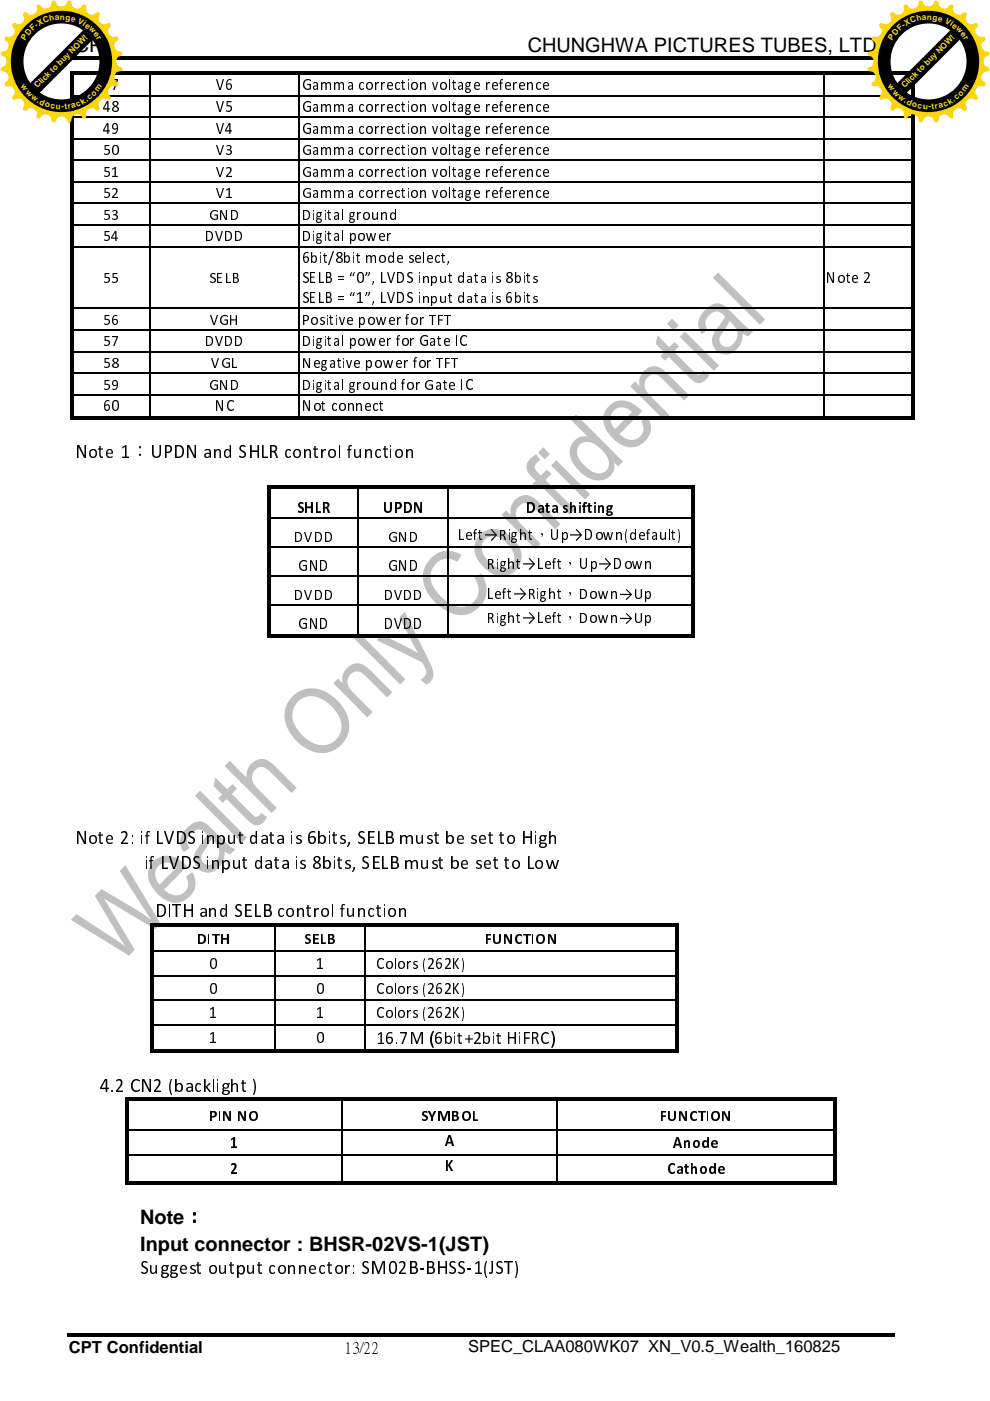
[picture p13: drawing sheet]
<svg xmlns="http://www.w3.org/2000/svg" width="210mm" height="297mm" viewBox="0 0 210 297" stroke-linecap="round" stroke-linejoin="round" font-family="sans-serif">
<defs><g id="words">
<g font-size="4.2">
<text x="15.9" y="10.9">CPT</text>
<text x="111.9" y="10.9">CHUNGHWA PICTURES TUBES, LTD.,</text>
<text x="15.9" y="97.2">Note 1：UPDN and SHLR control function</text>
<text x="15.9" y="179">Note 2: if LVDS input data is 6bits, SELB must be set to High</text>
<text x="30.7" y="184.2">if LVDS input data is 8bits, SELB must be set to Low</text>
<text x="32.8" y="194.5">DITH and SELB control function</text>
<text x="21.2" y="231.5">4.2 CN2 (backlight )</text>
<text x="29.7" y="259.6">Note：</text>
<text x="29.7" y="265.1">Input connector : BHSR-02VS-1(JST)</text>
<text x="29.7" y="270.1">Suggest output connector: SM02B-BHSS-1(JST)</text>
</g>
<text font-size="3.9" x="79.7" y="221.3">16.7M (6bit+2bit HiFRC)</text>
<g font-size="3.5">
<text x="21.8" y="19.2">47</text>
<text x="21.8" y="23.7">48</text>
<text x="45.8" y="19.2">V6</text>
<text x="45.8" y="23.7">V5</text>
<text x="64" y="19.2">Gamma correction voltage reference</text>
<text x="64" y="23.7">Gamma correction voltage reference</text>
<text x="21.8" y="28.3">49</text>
<text x="45.8" y="28.3">V4</text>
<text x="64" y="28.3">Gamma correction voltage reference</text>
<text x="21.8" y="32.9">50</text>
<text x="45.8" y="32.9">V3</text>
<text x="64" y="32.9">Gamma correction voltage reference</text>
<text x="21.8" y="37.5">51</text>
<text x="45.8" y="37.5">V2</text>
<text x="64" y="37.5">Gamma correction voltage reference</text>
<text x="21.8" y="42">52</text>
<text x="21.8" y="46.6">53</text>
<text x="44.3" y="46.6">GND</text>
<text x="45.8" y="42">V1</text>
<text x="64" y="42">Gamma correction voltage reference</text>
<text x="64" y="46.6">Digital ground</text>
<text x="21.8" y="51.2">54</text>
<text x="43.4" y="51.2">DVDD</text>
<text x="64" y="51.2">Digital power</text>
<text x="64" y="55.8">6bit/8bit mode select,</text>
<text x="21.8" y="60">55</text>
<text x="44.3" y="60">SELB</text>
<text x="64" y="60">SELB = “0”, LVDS input data is 8bits</text>
<text x="64" y="64.3">SELB = “1”, LVDS input data is 6bits</text>
<text x="175.1" y="60">Note 2</text>
<text x="21.8" y="68.9">56</text>
<text x="44.5" y="68.9">VGH</text>
<text x="64" y="68.9">Positive power for TFT</text>
<text x="21.8" y="73.4">57</text>
<text x="43.4" y="73.4">DVDD</text>
<text x="64" y="73.4">Digital power for Gate IC</text>
<text x="21.8" y="78">58</text>
<text x="21.8" y="82.6">59</text>
<text x="44.3" y="82.6">GND</text>
<text x="44.8" y="78">VGL</text>
<text x="64" y="82.6">Digital ground for Gate IC</text>
<text x="64" y="78">Negative power for TFT</text>
<text x="21.8" y="87.2">60</text>
<text x="45.6" y="87.2">NC</text>
<text x="64" y="87.2">Not connect</text>
<text x="62.9" y="108.7">SHLR</text>
<text x="81.2" y="108.7">UPDN</text>
<text x="111.6" y="108.7">Data shifting</text>
<text x="62.4" y="114.9">DVDD</text>
<text x="82.2" y="114.9">GND</text>
<text x="97.1" y="114.6">Left→Right，Up→Down(default)</text>
<text x="63.2" y="121">GND</text>
<text x="82.2" y="121">GND</text>
<text x="103.2" y="120.7">Right→Left，Up→Down</text>
<text x="62.4" y="127.2">DVDD</text>
<text x="81.3" y="127.2">DVDD</text>
<text x="103.2" y="126.9">Left→Right，Down→Up</text>
<text x="63.2" y="133.4">GND</text>
<text x="81.3" y="133.4">DVDD</text>
<text x="103.2" y="132.1">Right→Left，Down→Up</text>
<text x="41.7" y="200.2">DITH</text>
<text x="64.4" y="200.2">SELB</text>
<text x="102.7" y="200.2">FUNCTION</text>
<text x="44.4" y="205.4">0</text>
<text x="66.9" y="205.4">1</text>
<text x="79.7" y="205.4">Colors (262K)</text>
<text x="44.4" y="210.7">0</text>
<text x="44.4" y="215.9">1</text>
<text x="66.9" y="210.7">0</text>
<text x="66.9" y="215.9">1</text>
<text x="79.7" y="210.7">Colors (262K)</text>
<text x="79.7" y="215.9">Colors (262K)</text>
<text x="44.4" y="221.1">1</text>
<text x="66.9" y="221.1">0</text>
<text x="44.4" y="237.6">PIN NO</text>
<text x="89.2" y="237.6">SYMBOL</text>
<text x="139.8" y="237.6">FUNCTION</text>
<text x="48.8" y="243.4">1</text>
<text x="94.3" y="243">A</text>
<text x="142.7" y="243.4">Anode</text>
<text x="48.8" y="248.9">2</text>
<text x="94.4" y="248.3">K</text>
<text x="141.4" y="248.9">Cathode</text>
<text x="14.6" y="286.9">CPT Confidential</text>
<text x="72.9" y="286.8">13/22</text>
<text x="99.3" y="286.7">SPEC_CLAA080WK07 XN_V0.5_Wealth_160825</text>
</g>
<g font-size="1.7" fill="#ffd700">
<text x="7.8" y="5.9" transform="rotate(-35 7.8 5.9)">-</text>
<text x="8.3" y="5.5" transform="rotate(-29 8.3 5.5)">X</text>
<text x="9.4" y="4.9" transform="rotate(-20 9.4 4.9)">C</text>
<text x="10.6" y="4.5" transform="rotate(-13 10.6 4.5)">h</text>
<text x="11.7" y="4.3" transform="rotate(-6 11.7 4.3)">a</text>
<text x="12.7" y="4.2" transform="rotate(1 12.7 4.2)">n</text>
<text x="13.8" y="4.2" transform="rotate(9 13.8 4.2)">g</text>
<text x="14.9" y="4.4" transform="rotate(15 14.9 4.4)">e</text>
<text x="16.4" y="4.8" transform="rotate(26 16.4 4.8)">V</text>
<text x="17.5" y="5.4" transform="rotate(32 17.5 5.4)">i</text>
<text x="17.9" y="5.6" transform="rotate(36 17.9 5.6)">e</text>
<text x="191.6" y="5.9" transform="rotate(-35 191.6 5.9)">-</text>
<text x="192.1" y="5.5" transform="rotate(-29 192.1 5.5)">X</text>
<text x="193.2" y="4.9" transform="rotate(-20 193.2 4.9)">C</text>
<text x="194.4" y="4.5" transform="rotate(-13 194.4 4.5)">h</text>
<text x="195.5" y="4.3" transform="rotate(-6 195.5 4.3)">a</text>
<text x="196.5" y="4.2" transform="rotate(1 196.5 4.2)">n</text>
<text x="197.7" y="4.2" transform="rotate(9 197.7 4.2)">g</text>
<text x="198.8" y="4.4" transform="rotate(15 198.8 4.4)">e</text>
<text x="200.2" y="4.8" transform="rotate(26 200.2 4.8)">V</text>
<text x="201.3" y="5.4" transform="rotate(32 201.3 5.4)">i</text>
<text x="201.7" y="5.6" transform="rotate(36 201.7 5.6)">e</text>
<text x="5.3" y="8.6" transform="rotate(-56 5.3 8.6)">P</text>
<text x="6" y="7.6" transform="rotate(-48 6 7.6)">D</text>
<text x="6.9" y="6.6" transform="rotate(-40 6.9 6.6)">F</text>
<text x="18.7" y="6.2" transform="rotate(44 18.7 6.2)">w</text>
<text x="19.7" y="7.2" transform="rotate(52 19.7 7.2)">e</text>
<text x="20.3" y="8" transform="rotate(58 20.3 8)">r</text>
<text x="189.2" y="8.6" transform="rotate(-56 189.2 8.6)">P</text>
<text x="189.9" y="7.6" transform="rotate(-48 189.9 7.6)">D</text>
<text x="190.8" y="6.6" transform="rotate(-40 190.8 6.6)">F</text>
<text x="202.6" y="6.2" transform="rotate(44 202.6 6.2)">w</text>
<text x="203.6" y="7.2" transform="rotate(52 203.6 7.2)">e</text>
<text x="204.2" y="8" transform="rotate(58 204.2 8)">r</text>
<text x="4.3" y="18.3" transform="rotate(55 4.3 18.3)">w</text>
<text x="5.3" y="19.6" transform="rotate(46 5.3 19.6)">w</text>
<text x="6.5" y="20.8" transform="rotate(36 6.5 20.8)">w</text>
<text x="7.7" y="21.7" transform="rotate(30 7.7 21.7)">.</text>
<text x="8" y="18.8" transform="rotate(-45 8 18.8)">Click to buy NOW!</text>
<text x="8.3" y="22" transform="rotate(25 8.3 22)">d</text>
<text x="9.4" y="22.5" transform="rotate(18 9.4 22.5)">o</text>
<text x="10.6" y="22.9" transform="rotate(11 10.6 22.9)">c</text>
<text x="11.8" y="23.1" transform="rotate(4 11.8 23.1)">u</text>
<text x="13" y="23.2" transform="rotate(-2 13 23.2)">-</text>
<text x="13.7" y="23.1" transform="rotate(-6 13.7 23.1)">t</text>
<text x="14.4" y="23.1" transform="rotate(-10 14.4 23.1)">r</text>
<text x="15.3" y="22.9" transform="rotate(-15 15.3 22.9)">a</text>
<text x="16.4" y="22.6" transform="rotate(-22 16.4 22.6)">c</text>
<text x="17.5" y="22.2" transform="rotate(-29 17.5 22.2)">k</text>
<text x="18.4" y="21.6" transform="rotate(-34 18.4 21.6)">.</text>
<text x="19" y="21.3" transform="rotate(-38 19 21.3)">c</text>
<text x="19.9" y="20.5" transform="rotate(-45 19.9 20.5)">o</text>
<text x="20.8" y="19.6" transform="rotate(-54 20.8 19.6)">m</text>
<text x="188.2" y="18.3" transform="rotate(55 188.2 18.3)">w</text>
<text x="189.1" y="19.6" transform="rotate(46 189.1 19.6)">w</text>
<text x="190.3" y="20.8" transform="rotate(36 190.3 20.8)">w</text>
<text x="191.6" y="21.7" transform="rotate(30 191.6 21.7)">.</text>
<text x="191.8" y="18.8" transform="rotate(-45 191.8 18.8)">Click to buy NOW!</text>
<text x="192.1" y="22" transform="rotate(25 192.1 22)">d</text>
<text x="193.3" y="22.5" transform="rotate(18 193.3 22.5)">o</text>
<text x="194.5" y="22.9" transform="rotate(11 194.5 22.9)">c</text>
<text x="195.6" y="23.1" transform="rotate(4 195.6 23.1)">u</text>
<text x="196.9" y="23.2" transform="rotate(-2 196.9 23.2)">-</text>
<text x="197.6" y="23.1" transform="rotate(-6 197.6 23.1)">t</text>
<text x="198.3" y="23.1" transform="rotate(-10 198.3 23.1)">r</text>
<text x="199.1" y="22.9" transform="rotate(-15 199.1 22.9)">a</text>
<text x="200.2" y="22.6" transform="rotate(-22 200.2 22.6)">c</text>
<text x="201.3" y="22.2" transform="rotate(-29 201.3 22.2)">k</text>
<text x="202.3" y="21.6" transform="rotate(-34 202.3 21.6)">.</text>
<text x="202.8" y="21.3" transform="rotate(-38 202.8 21.3)">c</text>
<text x="203.7" y="20.5" transform="rotate(-45 203.7 20.5)">o</text>
<text x="204.6" y="19.6" transform="rotate(-54 204.6 19.6)">m</text>
</g>
</g></defs>
<path d="M15.1 11.9h82.1v.8h-82.1zM96.9 11.9h.8v.8h-.8zM97.7 11.9h91v.8h-91zM14.1 282.7h40.5v.7h-40.5zM54.6 282.7h.7v.7h-.7zM55.3 282.7h43.3v.7h-43.3zM98.6 282.7h.8v.7h-.8zM99.4 282.7h90.2v.7h-90.2z" fill="#000"/>
<g fill="#c0c0c0">
<path d="M16.2 193.8l10.3 6.8-6.4-10.7 1.4-1.4 7.7 4.5 2.9 2.1-6.7-10.4 1.2-1.3 7.5 12.5-1.2 1.1-10.9-6.5 6.6 10.9-1.3 1.2-12.3-7.6z" fill-rule="evenodd"/>
<path d="M32.6 182.6a4.3 4.3 0 0 1 6.2 .3l.8 .8-4.8 4.9a3.1 3.1 0 0 0 4.4 .5 2.52 2.52 0 0 0 .3-3.2l1.2-1a4.2 4.2 0 0 1-.8 5.5 4.2 4.2 0 0 1-5.5 0 5.8 5.8 0 0 1-2.8-6.3zM33.6 183.6a2.77 2.77 0 0 0 .2 3.9l3.7-3.6a2.65 2.65 0 0 0-3.9-.3z" fill-rule="evenodd"/>
<path d="M39.7 175.5a2.93 2.93 0 0 1 4.5-.4l2.9 2.8a7 7 0 0 0 2.8 2.1l-1.1 1.2-1.1-.7a4.3 4.3 0 0 1-3.6 4.5 3.1 3.1 0 0 1-2.8-2 3.1 3.1 0 0 1 .8-3.3l1.8-2.8a2.02 2.02 0 0 0-3-.5 2.16 2.16 0 0 0-.7 3.4l-1.3 .9a3.6 3.6 0 0 1 .8-5.2zM44.8 177.9l-.6 1.2a5 5 0 0 0-1.5 3.1 1.73 1.73 0 0 0 1.5 1.2 1.73 1.73 0 0 0 1.7-1 3.2 3.2 0 0 0-1.1-4.5z" fill-rule="evenodd"/>
<path d="M42.1 167.9l.3-.3 10 10-1.1 1.1-10-10z" fill-rule="evenodd"/>
<path d="M45.7 164.8l2.5 2.5 1.1-1.1 .9 1-1.1 1.1 4.5 4.5a.9 .9 0 0 0 .9 .4 .9 .9 0 0 0 .7-.6l.2-.3 1.2 1a2.31 2.31 0 0 1-3.1 1.4l-5.5-5.3-.8 .8-.9-1 .8-.8-1.8-1.7z" fill-rule="evenodd"/>
<path d="M48.7 161.3l3.6 3.6a3.2 3.2 0 0 1 1.7-3.6 3.2 3.2 0 0 1 3.9 .8l5 4.9-1.1 1.1-4.6-4.5a2.05 2.05 0 0 0-3.1-.4 2.52 2.52 0 0 0 .3 3.8l4.3 4.3-1.1 1.1-10-10z" fill-rule="evenodd"/>
<path d="M62 147.7a6.1 6.1 0 0 1 8.5-.1 7.6 7.6 0 0 1 3.3 8.1 5.9 5.9 0 0 1-9.4 2.7 8.4 8.4 0 0 1-4-7.7 5.5 5.5 0 0 1 1.6-3zM63.2 148.8a4.4 4.4 0 0 0-.1 6 6.5 6.5 0 0 0 6.1 3.1 4.1 4.1 0 0 0 2.4-6.5 6.9 6.9 0 0 0-6.3-3.7l-.9 .2z" fill-rule="evenodd"/>
<path d="M73.6 141.6a3 3 0 0 1 4.8 .3l4.8 4.9-1.1 1.1-2.8-2.8a10.7 10.7 0 0 0-3.1-2.7 2.21 2.21 0 0 0-2.3 1.2 2.21 2.21 0 0 0 .4 2.6l4.7 4.8-1.1 1.1-7.2-7.2 1-1 1 1a3.1 3.1 0 0 1 .9-3.3z" fill-rule="evenodd"/>
<path d="M76 134l9.9 10-1.1 1.1-9.9-9.9z" fill-rule="evenodd"/>
<path d="M85.5 130l.3-.3 4.4 8.9a9.8 9.8 0 0 1 1.7 4.8 2.31 2.31 0 0 1-1.5 1.7l-1.3-1a1.74 1.74 0 0 0 .9-2.8 1.95 1.95 0 0 0-1.4-1.3l-8.8-4.3 1.2-1.2 7.7 4-4-7.7z" fill-rule="evenodd"/>
<path d="M91.4 118.3a5 5 0 0 1 6.4-.7l-.8 1.5a3.8 3.8 0 0 0-4.8 .7 3.8 3.8 0 0 0-.2 4.9 8.8 8.8 0 0 0 5.5 4 3.8 3.8 0 0 0 3.7-2.1 3.8 3.8 0 0 0-.7-4.2l1.6-.8a5.5 5.5 0 0 1-.6 7.2 5.5 5.5 0 0 1-7.3 .5 8.5 8.5 0 0 1-4.5-7.7l.4-1.5z" fill-rule="evenodd"/>
<path d="M101.8 113.4a4.4 4.4 0 0 1 6.3 .1 5.8 5.8 0 0 1 2.5 5 4.2 4.2 0 0 1-7 2.6 5.8 5.8 0 0 1-2.9-5.9l.4-1zM102.8 114.4a3 3 0 0 0 .4 4.2 4.3 4.3 0 0 0 4 2 2.62 2.62 0 0 0 1.1-4.5 4.6 4.6 0 0 0-4.3-2.3z" fill-rule="evenodd"/>
<path d="M109.2 106a3 3 0 0 1 4.8 .3l4.8 4.8-1.1 1.1-2.2-2.2a14.2 14.2 0 0 0-3.7-3.3 2.23 2.23 0 0 0-2.2 1.2 2.23 2.23 0 0 0 .3 2.6l4.7 4.8-1.1 1.1-7.2-7.2 1-1 1 1a3.3 3.3 0 0 1 .9-3.2z" fill-rule="evenodd"/>
<path d="M112.5 97.2l1.1-.9 1 1.2a1.62 1.62 0 0 0-1.1 2.1l1.2 1.2 1.3-1.2 .9 .9-1.2 1.3 6.2 6.2-1.1 1.1-6.2-6.2-1 .9-1-.9 1-1-.4-.3a3.2 3.2 0 0 1-1.5-3.3z" fill-rule="evenodd"/>
<path d="M115.2 94.8l1.4 1.5-1.1 1.1-1.4-1.4zM117.1 98.4l.8-.8 7.2 7.2-1.1 1.1-7.2-7.2z" fill-rule="evenodd"/>
<path d="M121 89l1.1-1.1 10 10-1 1-.9-.9a3.3 3.3 0 0 1-4.6 3.7 7.7 7.7 0 0 1-4.8-5.5 3.3 3.3 0 0 1 3.8-3.6zM122.9 94.3a2.89 2.89 0 0 0 .6 4 4.6 4.6 0 0 0 4 2 2.25 2.25 0 0 0 1.1-3.6 6 6 0 0 0-4.2-3 1.97 1.97 0 0 0-1.5 .6z" fill-rule="evenodd"/>
<path d="M129.2 86.1a4.3 4.3 0 0 1 6.1 .3l.9 .8-4.9 4.8a3.1 3.1 0 0 0 4.4 .5 2.43 2.43 0 0 0 .3-3.2l1.3-1a4.3 4.3 0 0 1-1.1 5.7 4.3 4.3 0 0 1-5.8-.6 5.5 5.5 0 0 1-2.3-5.9zM130.2 87a2.77 2.77 0 0 0 .2 4l3.6-3.7a2.75 2.75 0 0 0-3.8-.3z" fill-rule="evenodd"/>
<path d="M136.5 78.7a3 3 0 0 1 4.8 .3l4.8 4.8-1.1 1.1-2.7-2.7a10.4 10.4 0 0 0-3.2-2.8 2.22 2.22 0 0 0-2.2 1.2 2.22 2.22 0 0 0 .3 2.6l4.7 4.8-1.1 1.1-7.2-7.2 1-1 1 1.1a3.3 3.3 0 0 1 .9-3.3z" fill-rule="evenodd"/>
<path d="M139.4 71.1l2.5 2.5 1.1-1.1 1 .9-1.1 1.1 4.2 4.3a.99 .99 0 0 0 1.6 .4l.4-.6 1.3 .9a2.44 2.44 0 0 1-3.1 1.5l-5.5-5.4-.8 .9-1-1 .8-.8-1.8-1.8z" fill-rule="evenodd"/>
<path d="M141.9 68.1l.6-.5 1.4 1.4-1.1 1.1-1.4-1.4zM144.1 71.4l1.1-1.1 7.2 7.2-1.1 1.1z" fill-rule="evenodd"/>
<path d="M149.5 65.7a3 3 0 0 1 4.1-.9l3.8 3.7a6 6 0 0 0 2.4 1.7l-1.2 1.1-1.1-.6a4.2 4.2 0 0 1-3.6 4.5 3.1 3.1 0 0 1-2.8-2 3.1 3.1 0 0 1 .8-3.4l1.8-2.7a2.06 2.06 0 0 0-1.9-1.1 2.06 2.06 0 0 0-1.8 1.2 1.99 1.99 0 0 0 0 2.7l-1.2 1a3.6 3.6 0 0 1 .7-5.2zM154.7 68l-.7 1.3a5.4 5.4 0 0 0-1.5 2.8 1.68 1.68 0 0 0 1.4 1.5 1.68 1.68 0 0 0 1.8-1 2.9 2.9 0 0 0-.7-4.3z" fill-rule="evenodd"/>
<path d="M151.1 58.9l1.1-1.1 10 9.9-1.1 1.2z" fill-rule="evenodd"/>
</g>
<g fill="#000">
<path d="M15 15h.7v.8h-.7zM15.7 15h15.9v.8h-15.9zM31.6 15.8h.3zM31.6 15h.8v.8h-.8zM32.4 15h31v.8h-31zM63.4 15.8h.2zM63.4 15h.7v.8h-.7zM64.1 15h110.4v.8h-110.4zM174.5 15.8h.3zM174.5 15h.8v.8h-.8zM175.3 15h18v.8h-18zM193.3 15h.8v.8h-.8z"/>
<path d="M15 15.8h.7v4.4h-.7zM15 20.2h.7v.2h-.7zM15 20.4h.7v4.3h-.7zM15 24.7h.7v.3h-.7zM15 25h.7v4.3h-.7zM15 29.3h.7v.2h-.7zM15 29.5h.7v4.4h-.7zM15 33.9h.7v.2h-.7zM15 34.1h.7v4.3h-.7zM15 38.4h.7v.3h-.7zM31.6 20.2h.3v.2h-.3zM31.6 24.7h.3v.3h-.3z"/>
<path d="M31.6 29.3h.3v.2h-.3zM31.6 33.9h.3v.2h-.3zM31.6 38.4h.3v.3h-.3zM63.4 20.2h.2v.2h-.2zM63.4 24.7h.2v.3h-.2zM63.4 29.3h.2v.2h-.2zM63.4 33.9h.2v.2h-.2zM63.4 38.4h.2v.3h-.2zM174.5 20.2h.3v.2h-.3zM174.5 24.7h.3v.3h-.3zM174.5 29.3h.3v.2h-.3zM174.5 33.9h.3v.2h-.3z"/>
<path d="M174.5 38.4h.3v.3h-.3zM193.3 15.8h.8v4.4h-.8zM193.3 20.2h.8v.2h-.8zM193.3 20.4h.8v4.3h-.8zM193.3 24.7h.8v.3h-.8zM193.3 25h.8v4.3h-.8zM193.3 29.3h.8v.2h-.8zM193.3 29.5h.8v4.4h-.8zM193.3 33.9h.8v.2h-.8zM193.3 34.1h.8v4.3h-.8zM193.3 38.4h.8v.3h-.8zM15 38.7h.7v4.3h-.7z"/>
<path d="M15 43h.7v.3h-.7zM15 43.3h.7v4.3h-.7zM15 47.6h.7v.2h-.7zM15 47.8h.7v4.4h-.7zM15 52.2h.7v.2h-.7zM31.6 43h.3v.3h-.3zM31.6 47.6h.3v.2h-.3zM31.6 52.2h.3v.2h-.3zM63.4 43h.2v.3h-.2zM63.4 47.6h.2v.2h-.2zM63.4 52.2h.2v.2h-.2zM174.5 43h.3v.3h-.3z"/>
<path d="M174.5 47.6h.3v.2h-.3zM174.5 52.2h.3v.2h-.3zM193.3 38.7h.8v4.3h-.8zM193.3 43h.8v.3h-.8zM193.3 43.3h.8v4.3h-.8zM193.3 47.6h.8v.2h-.8zM193.3 47.8h.8v4.4h-.8zM193.3 52.2h.8v.2h-.8zM15 52.4h.7v12.9h-.7zM15 65.3h.7v.2h-.7zM15 65.5h.7v4.3h-.7zM15 69.8h.7v.3h-.7z"/>
<path d="M15 70.1h.7v4.3h-.7zM15 74.4h.7v.3h-.7zM15 74.7h.7v4.3h-.7zM15 79h.7v.2h-.7zM31.6 65.3h.3v.2h-.3zM31.6 69.8h.3v.3h-.3zM31.6 74.4h.3v.3h-.3zM31.6 79h.3v.2h-.3zM63.4 65.3h.2v.2h-.2zM63.4 69.8h.2v.3h-.2zM63.4 74.4h.2v.3h-.2zM63.4 79h.2v.2h-.2z"/>
<path d="M174.5 65.3h.3v.2h-.3zM174.5 69.8h.3v.3h-.3zM174.5 74.4h.3v.3h-.3zM174.5 79h.3v.2h-.3zM193.3 52.4h.8v12.9h-.8zM193.3 65.3h.8v.2h-.8zM193.3 65.5h.8v4.3h-.8zM193.3 69.8h.8v.3h-.8zM193.3 70.1h.8v4.3h-.8zM193.3 74.4h.8v.3h-.8zM193.3 74.7h.8v4.3h-.8zM193.3 79h.8v.2h-.8z"/>
<path d="M15 79.2h.7v4.4h-.7zM15 83.6h.7v.2h-.7zM15 83.8h.7v4.3h-.7zM15 88.1h.7v.8h-.7zM15.7 88.1h15.9v.8h-15.9zM31.6 83.6h.3v.2h-.3zM31.6 88.1h.8v.8h-.8zM32.4 88.1h31v.8h-31zM63.4 83.6h.2v.2h-.2zM63.4 88.1h.7v.8h-.7zM64.1 88.1h110.4v.8h-110.4zM174.5 83.6h.3v.2h-.3z"/>
<path d="M174.5 88.1h.8v.8h-.8zM175.3 88.1h18v.8h-18zM193.3 79.2h.8v4.4h-.8zM193.3 83.6h.8v.2h-.8zM193.3 83.8h.8v4.3h-.8zM193.3 88.1h.8v.8h-.8zM56.6 103h.7v1h-.7zM56.6 103h.7v.7h-.7zM56.6 104h.7v5.6h-.7zM56.6 109.6h.7v.6h-.7zM56.6 110.2h.7v5.6h-.7zM56.6 115.8h.7v.6h-.7z"/>
<path d="M57.3 103h18.6v.7h-18.6zM75.9 103.7h.2v.3h-.2zM75.9 103h.7v.7h-.7zM75.9 109.6h.2v.6h-.2zM75.9 115.8h.2v.6h-.2zM76.6 103h18.3v.7h-18.3zM94.9 103.7h.3v.3h-.3zM94.9 103h.8v.7h-.8zM94.9 109.6h.3v.6h-.3zM94.9 115.8h.3v.6h-.3zM95.7 103h50.9v.7h-50.9zM146.6 103h.7v1h-.7z"/>
<path d="M146.6 103h.7v.7h-.7zM146.6 104h.7v5.6h-.7zM146.6 109.6h.7v.6h-.7zM146.6 110.2h.7v5.6h-.7zM146.6 115.8h.7v.6h-.7zM56.6 116.4h.7v5.6h-.7zM56.6 122h.7v.6h-.7zM56.6 122.6h.7v5.6h-.7zM56.6 128.2h.7v.5h-.7zM56.6 128.7h.7v5.7h-.7zM56.6 134.4h.7v.7h-.7zM57.3 134.4h18.6v.7h-18.6z"/>
<path d="M75.9 122h.2v.6h-.2zM75.9 128.2h.2v.5h-.2zM75.9 134.4h.7v.7h-.7zM76.6 134.4h18.3v.7h-18.3zM94.9 122h.3v.6h-.3zM94.9 128.2h.3v.5h-.3zM94.9 134.4h.8v.7h-.8zM95.7 134.4h50.9v.7h-50.9zM146.6 116.4h.7v5.6h-.7zM146.6 122h.7v.6h-.7zM146.6 122.6h.7v5.6h-.7zM146.6 128.2h.7v.5h-.7z"/>
<path d="M146.6 128.7h.7v5.7h-.7zM146.6 134.4h.7v.7h-.7zM31.9 195.7h.8v.8h-.8zM31.9 195.7h.8v.7h-.8zM32.7 195.7h25.4v.7h-25.4zM58.1 196.4l.2 .1zM58.1 195.7h.7v.7h-.7zM58.8 195.7h18.5v.7h-18.5zM77.3 196.4l.3 .1zM77.3 195.7h.8v.7h-.8zM78.1 195.7h65v.7h-65zM143.1 195.7h.8v.8h-.8z"/>
<path d="M143.1 195.7h.8v.7h-.8zM31.9 196.5h.8v5h-.8zM31.9 201.5h.8v.2h-.8zM31.9 201.7h.8v5h-.8zM31.9 206.7h.8v.3h-.8zM31.9 207h.8v5h-.8zM31.9 212h.8v.2h-.8zM31.9 212.2h.8v5h-.8zM31.9 217.2h.8v.3h-.8zM58.1 201.5h.2v.2h-.2zM58.1 206.7h.2v.3h-.2zM58.1 212h.2v.2h-.2z"/>
<path d="M58.1 217.2h.2v.3h-.2zM77.3 201.5h.3v.2h-.3zM77.3 206.7h.3v.3h-.3zM77.3 212h.3v.2h-.3zM77.3 217.2h.3v.3h-.3zM143.1 196.5h.8v5h-.8zM143.1 201.5h.8v.2h-.8zM143.1 201.7h.8v5h-.8zM143.1 206.7h.8v.3h-.8zM143.1 207h.8v5h-.8zM143.1 212h.8v.2h-.8zM143.1 212.2h.8v5h-.8z"/>
<path d="M143.1 217.2h.8v.3h-.8zM26.5 232.7h.8v.8h-.8zM26.5 232.7h.8v.7h-.8zM26.5 233.5h.8v5.9h-.8zM26.5 239.4h.8v.2h-.8zM27.3 232.7h45.1v.7h-45.1zM31.9 217.5h.8v5h-.8zM31.9 222.5h.8v.7h-.8zM32.7 222.5h25.4v.7h-25.4zM58.1 222.5h.7v.7h-.7zM58.8 222.5h18.5v.7h-18.5zM72.4 233.4l.3 .1z"/>
<path d="M72.4 232.7h.8v.7h-.8zM72.4 239.4h.3v.2h-.3zM73.2 232.7h44.9v.7h-44.9zM77.3 222.5h.8v.7h-.8zM78.1 222.5h65v.7h-65zM118.1 233.4l.2 .1zM118.1 232.7h.7v.7h-.7zM118.1 239.4h.2v.2h-.2zM118.8 232.7h57.8v.7h-57.8zM143.1 217.5h.8v5h-.8zM143.1 222.5h.8v.7h-.8zM176.6 232.7h.7v.8h-.7z"/>
<path d="M176.6 232.7h.7v.7h-.7zM176.6 233.5h.7v5.9h-.7zM176.6 239.4h.7v.2h-.7zM26.5 239.6h.8v5.1h-.8zM26.5 244.7h.8v.2h-.8zM26.5 244.9h.8v5.5h-.8zM26.5 250.4h.8v.8h-.8zM27.3 250.4h45.1v.8h-45.1zM72.4 244.7h.3v.2h-.3zM72.4 250.4h.8v.8h-.8zM73.2 250.4h44.9v.8h-44.9zM118.1 244.7h.2v.2h-.2z"/>
<path d="M118.1 250.4h.7v.8h-.7zM118.8 250.4h57.8v.8h-57.8zM176.6 239.6h.7v5.1h-.7zM176.6 244.7h.7v.2h-.7zM176.6 244.9h.7v5.5h-.7zM176.6 250.4h.7v.8h-.7z"/>
</g>
<g fill="none" stroke="#000" stroke-width=".25">
<path d="M31.7 15.8v4.4M63.5 15.8v4.4M174.6 15.8v4.4M15.7 20.3h15.9M15.7 24.8h15.9M15.7 29.4h15.9M15.7 34h15.9M15.7 38.6h15.9M31.7 20.4v4.3M31.7 25v4.3M31.7 29.5v4.4M31.7 34.1v4.3"/>
<path d="M31.7 38.7v4.3M31.9 20.3h31.5M31.9 24.8h31.5M31.9 29.4h31.5M31.9 34h31.5M31.9 38.6h31.5M63.5 20.4v4.3M63.5 25v4.3M63.5 29.5v4.4M63.5 34.1v4.3M63.5 38.7v4.3M63.6 20.3h110.9"/>
<path d="M63.6 24.8h110.9M63.6 29.4h110.9M63.6 34h110.9M63.6 38.6h110.9M174.6 20.4v4.3M174.6 25v4.3M174.6 29.5v4.4M174.6 34.1v4.3M174.6 38.7v4.3M174.8 20.3h18.5M174.8 24.8h18.5M174.8 29.4h18.5"/>
<path d="M174.8 34h18.5M174.8 38.6h18.5M15.7 43.1h15.9M15.7 47.7h15.9M15.7 52.3h15.9M31.7 43.3v4.3M31.7 47.8v4.4M31.7 52.4v12.9M31.9 43.1h31.5M31.9 47.7h31.5M31.9 52.3h31.5M63.5 43.3v4.3"/>
<path d="M63.5 47.8v4.4M63.5 52.4v12.9M63.6 43.1h110.9M63.6 47.7h110.9M63.6 52.3h110.9M174.6 43.3v4.3M174.6 47.8v4.4M174.6 52.4v12.9M174.8 43.1h18.5M174.8 47.7h18.5M174.8 52.3h18.5M15.7 65.4h15.9"/>
<path d="M15.7 70h15.9M15.7 74.5h15.9M15.7 79.1h15.9M31.7 65.5v4.3M31.7 70.1v4.3M31.7 74.7v4.3M31.7 79.2v4.4M31.9 65.4h31.5M31.9 70h31.5M31.9 74.5h31.5M31.9 79.1h31.5M63.5 65.5v4.3"/>
<path d="M63.5 70.1v4.3M63.5 74.7v4.3M63.5 79.2v4.4M63.6 65.4h110.9M63.6 70h110.9M63.6 74.5h110.9M63.6 79.1h110.9M174.6 65.5v4.3M174.6 70.1v4.3M174.6 74.7v4.3M174.6 79.2v4.4M174.8 65.4h18.5"/>
<path d="M174.8 70h18.5M174.8 74.5h18.5M174.8 79.1h18.5M15.7 83.7h15.9M31.7 83.8v4.3M31.9 83.7h31.5M63.5 83.8v4.3M63.6 83.7h110.9M174.6 83.8v4.3M174.8 83.7h18.5M57.3 109.8h18.6M57.3 116h18.6"/>
<path d="M76 104v5.6M76 110.2v5.6M76 116.4v5.6M76.1 109.8h18.8M76.1 116h18.8M95 104v5.6M95 110.2v5.6M95 116.4v5.6M95.2 109.8h51.4M95.2 116h51.4M57.3 122.1h18.6M57.3 128.3h18.6"/>
<path d="M76 122.6v5.6M76 128.7v5.7M76.1 122.1h18.8M76.1 128.3h18.8M95 122.6v5.6M95 128.7v5.7M95.2 122.1h51.4M95.2 128.3h51.4M58.2 196.5v5M77.5 196.5v5M32.7 201.6h25.4M32.7 206.8h25.4"/>
<path d="M32.7 212.1h25.4M32.7 217.3h25.4M58.2 201.7v5M58.2 207v5M58.2 212.2v5M58.2 217.5v5M58.3 201.6h19M58.3 206.8h19M58.3 212.1h19M58.3 217.3h19M77.5 201.7v5M77.5 207v5"/>
<path d="M77.5 212.2v5M77.5 217.5v5M77.6 201.6h65.5M77.6 206.8h65.5M77.6 212.1h65.5M77.6 217.3h65.5M27.3 239.5h45.1M72.6 233.5v5.9M72.6 239.6v5.1M72.7 239.5h45.4M118.2 233.5v5.9M118.2 239.6v5.1"/>
<path d="M118.3 239.5h58.3M27.3 244.8h45.1M72.6 244.9v5.5M72.7 244.8h45.4M118.2 244.9v5.5M118.3 244.8h58.3"/>
</g>
<path d="M2.7 5.1a1.03 1.03 0 0 0 .4 1.1 1.25 1.25 0 0 1-.3 1.3 1.25 1.25 0 0 1-1.3 .3h-.3l-.2 .2a1.03 1.03 0 0 0 .7 1 1.25 1.25 0 0 1 0 1.3 1.25 1.25 0 0 1-1.2 .6l-.3 .1-.1 .3a1.03 1.03 0 0 0 .9 .8 1.25 1.25 0 0 1 .4 1.3 1.25 1.25 0 0 1-1 .9l-.2 .1-.1 .3a1.03 1.03 0 0 0 1.1 .5 1.25 1.25 0 0 1 .7 1.2 1.25 1.25 0 0 1-.8 1.1l-.1 .2v.3a1.03 1.03 0 0 0 1.2 .2 1.25 1.25 0 0 1 .9 1 1.25 1.25 0 0 1-.4 1.2l-.1 .3 .1 .3a1.03 1.03 0 0 0 1.2-.1 1.25 1.25 0 0 1 1.1 .6 1.25 1.25 0 0 1 0 1.3l-.1 .3 .2 .3a1.03 1.03 0 0 0 1.1-.4 1.25 1.25 0 0 1 1.3 .3 1.25 1.25 0 0 1 .3 1.3v.3l.2 .2a1.03 1.03 0 0 0 1-.7 1.25 1.25 0 0 1 1.3 0 1.25 1.25 0 0 1 .6 1.2l.1 .2 .3 .1a1.03 1.03 0 0 0 .8-.9 1.25 1.25 0 0 1 1.3-.3 1.25 1.25 0 0 1 .9 1l.1 .2h.3a1.03 1.03 0 0 0 .5-1 1.25 1.25 0 0 1 1.2-.7 1.25 1.25 0 0 1 1.1 .7l.2 .2h.3a1.03 1.03 0 0 0 .2-1.2 1.25 1.25 0 0 1 1-1 1.25 1.25 0 0 1 1.2 .5l.3 .1 .3-.1a1.03 1.03 0 0 0-.1-1.2 1.25 1.25 0 0 1 .6-1.2 1.25 1.25 0 0 1 1.3 .1h.3l.3-.1a1.03 1.03 0 0 0-.4-1.2 1.25 1.25 0 0 1 .3-1.2 1.25 1.25 0 0 1 1.3-.3h.3l.2-.3a1.03 1.03 0 0 0-.7-1 1.25 1.25 0 0 1 0-1.3 1.25 1.25 0 0 1 1.2-.6l.2-.1 .1-.3a1.03 1.03 0 0 0-.9-.7 1.25 1.25 0 0 1-.3-1.3 1.25 1.25 0 0 1 1-.9l.2-.2v-.3a1.03 1.03 0 0 0-1-.5 1.25 1.25 0 0 1-.7-1.1 1.25 1.25 0 0 1 .7-1.1l.2-.2v-.4a1.03 1.03 0 0 0-1.2-.2 1.25 1.25 0 0 1-1-.9 1.25 1.25 0 0 1 .5-1.2l.1-.3-.1-.3a1.03 1.03 0 0 0-1.2 .1 1.25 1.25 0 0 1-1.2-.7 1.25 1.25 0 0 1 .1-1.3v-.2l-.1-.3a1.03 1.03 0 0 0-1.2 .4 1.25 1.25 0 0 1-1.2-.3 1.25 1.25 0 0 1-.3-1.3v-.3l-.3-.2a1.03 1.03 0 0 0-1 .7 1.25 1.25 0 0 1-1.3 0 1.25 1.25 0 0 1-.6-1.2l-.1-.3-.3-.1a1.03 1.03 0 0 0-.7 .9 1.25 1.25 0 0 1-1.3 .4 1.25 1.25 0 0 1-.9-1l-.2-.2-.3-.1a1.03 1.03 0 0 0-.5 1.1 1.25 1.25 0 0 1-1.1 .7 1.25 1.25 0 0 1-1.1-.8l-.2-.1h-.4a1.03 1.03 0 0 0-.2 1.2 1.25 1.25 0 0 1-.9 .9 1.25 1.25 0 0 1-1.2-.4l-.3-.1-.3 .1a1.03 1.03 0 0 0 .1 1.2 1.25 1.25 0 0 1-.7 1.1 1.25 1.25 0 0 1-1.3 0l-.2-.1zM2.3 13a10.8 10.8 0 0 0 21.5 0 10.8 10.8 0 0 0-21.5 0z" fill-rule="evenodd" fill="#ffd700"/>
<path d="M2.3 13a10.8 10.8 0 0 0 21.5 0 10.8 10.8 0 0 0-21.5 0zM4.8 13a8.2 8.2 0 0 0 16.5 0 8.2 8.2 0 0 0-16.5 0z" fill-rule="evenodd" fill="#000"/>
<circle cx="13" cy="13" r="8.2" fill="none" stroke="#000" stroke-width=".35"/>
<path d="M6.3 17.8l11.5-11.5 1 .9 1 1.1-11.5 11.5-1.1-1z" fill="#000"/>
<path d="M186.5 5.1a1.03 1.03 0 0 0 .4 1.1 1.25 1.25 0 0 1-.3 1.3 1.25 1.25 0 0 1-1.3 .3h-.3l-.2 .2a1.03 1.03 0 0 0 .7 1 1.25 1.25 0 0 1 0 1.3 1.25 1.25 0 0 1-1.2 .6l-.2 .1-.1 .3a1.03 1.03 0 0 0 .9 .8 1.25 1.25 0 0 1 .3 1.3 1.25 1.25 0 0 1-1 .9l-.2 .1v.3a1.03 1.03 0 0 0 1 .5 1.25 1.25 0 0 1 .7 1.2 1.25 1.25 0 0 1-.7 1.1l-.2 .2v.3a1.03 1.03 0 0 0 1.2 .2 1.25 1.25 0 0 1 1 1 1.25 1.25 0 0 1-.5 1.2l-.1 .3 .1 .3a1.03 1.03 0 0 0 1.2-.1 1.25 1.25 0 0 1 1.2 .6 1.25 1.25 0 0 1-.1 1.3v.3l.1 .3a1.03 1.03 0 0 0 1.2-.4 1.25 1.25 0 0 1 1.2 .3 1.25 1.25 0 0 1 .3 1.3v.3l.3 .2a1.03 1.03 0 0 0 1-.7 1.25 1.25 0 0 1 1.3 0 1.25 1.25 0 0 1 .6 1.2l.1 .2 .3 .1a1.03 1.03 0 0 0 .7-.9 1.25 1.25 0 0 1 1.3-.3 1.25 1.25 0 0 1 .9 1l.2 .2h.3a1.03 1.03 0 0 0 .5-1 1.25 1.25 0 0 1 1.1-.7 1.25 1.25 0 0 1 1.1 .7l.2 .2h.4a1.03 1.03 0 0 0 .2-1.2 1.25 1.25 0 0 1 .9-1 1.25 1.25 0 0 1 1.3 .5l.2 .1 .3-.1a1.03 1.03 0 0 0-.1-1.2 1.25 1.25 0 0 1 .7-1.2 1.25 1.25 0 0 1 1.3 .1h.2l.3-.1a1.03 1.03 0 0 0-.4-1.2 1.25 1.25 0 0 1 .3-1.2 1.25 1.25 0 0 1 1.3-.3h.3l.2-.3a1.03 1.03 0 0 0-.7-1 1.25 1.25 0 0 1 0-1.3 1.25 1.25 0 0 1 1.2-.6l.3-.1 .1-.3a1.03 1.03 0 0 0-.9-.7 1.25 1.25 0 0 1-.4-1.3 1.25 1.25 0 0 1 1-.9l.2-.2 .1-.3a1.03 1.03 0 0 0-1.1-.5 1.25 1.25 0 0 1-.7-1.1 1.25 1.25 0 0 1 .8-1.1l.1-.2v-.4a1.03 1.03 0 0 0-1.2-.2 1.25 1.25 0 0 1-.9-.9 1.25 1.25 0 0 1 .4-1.2l.1-.3-.1-.3a1.03 1.03 0 0 0-1.2 .1 1.25 1.25 0 0 1-1.1-.7 1.25 1.25 0 0 1 0-1.3l.1-.2-.2-.3a1.03 1.03 0 0 0-1.1 .4 1.25 1.25 0 0 1-1.3-.3 1.25 1.25 0 0 1-.3-1.3v-.3l-.2-.2a1.03 1.03 0 0 0-1 .7 1.25 1.25 0 0 1-1.3 0 1.25 1.25 0 0 1-.6-1.2l-.1-.3-.3-.1a1.03 1.03 0 0 0-.8 .9 1.25 1.25 0 0 1-1.3 .4 1.25 1.25 0 0 1-.9-1l-.1-.2-.3-.1a1.03 1.03 0 0 0-.5 1.1 1.25 1.25 0 0 1-1.2 .7 1.25 1.25 0 0 1-1.1-.8l-.2-.1h-.3a1.03 1.03 0 0 0-.2 1.2 1.25 1.25 0 0 1-.9 .9 1.25 1.25 0 0 1-1.3-.4l-.3-.1-.3 .1a1.03 1.03 0 0 0 .1 1.2 1.25 1.25 0 0 1-.6 1.1 1.25 1.25 0 0 1-1.3 0l-.3-.1zM186.1 13a10.8 10.8 0 0 0 21.5 0 10.8 10.8 0 0 0-21.5 0z" fill-rule="evenodd" fill="#ffd700"/>
<path d="M186.1 13a10.8 10.8 0 0 0 21.5 0 10.8 10.8 0 0 0-21.5 0zM188.6 13a8.2 8.2 0 0 0 16.5 0 8.2 8.2 0 0 0-16.5 0z" fill-rule="evenodd" fill="#000"/>
<circle cx="196.9" cy="13" r="8.2" fill="none" stroke="#000" stroke-width=".35"/>
<path d="M190.1 17.8l11.5-11.5 1.1 .9 .9 1.1-11.4 11.5-1.1-1z" fill="#000"/>
<use href="#words"/>
</svg>
